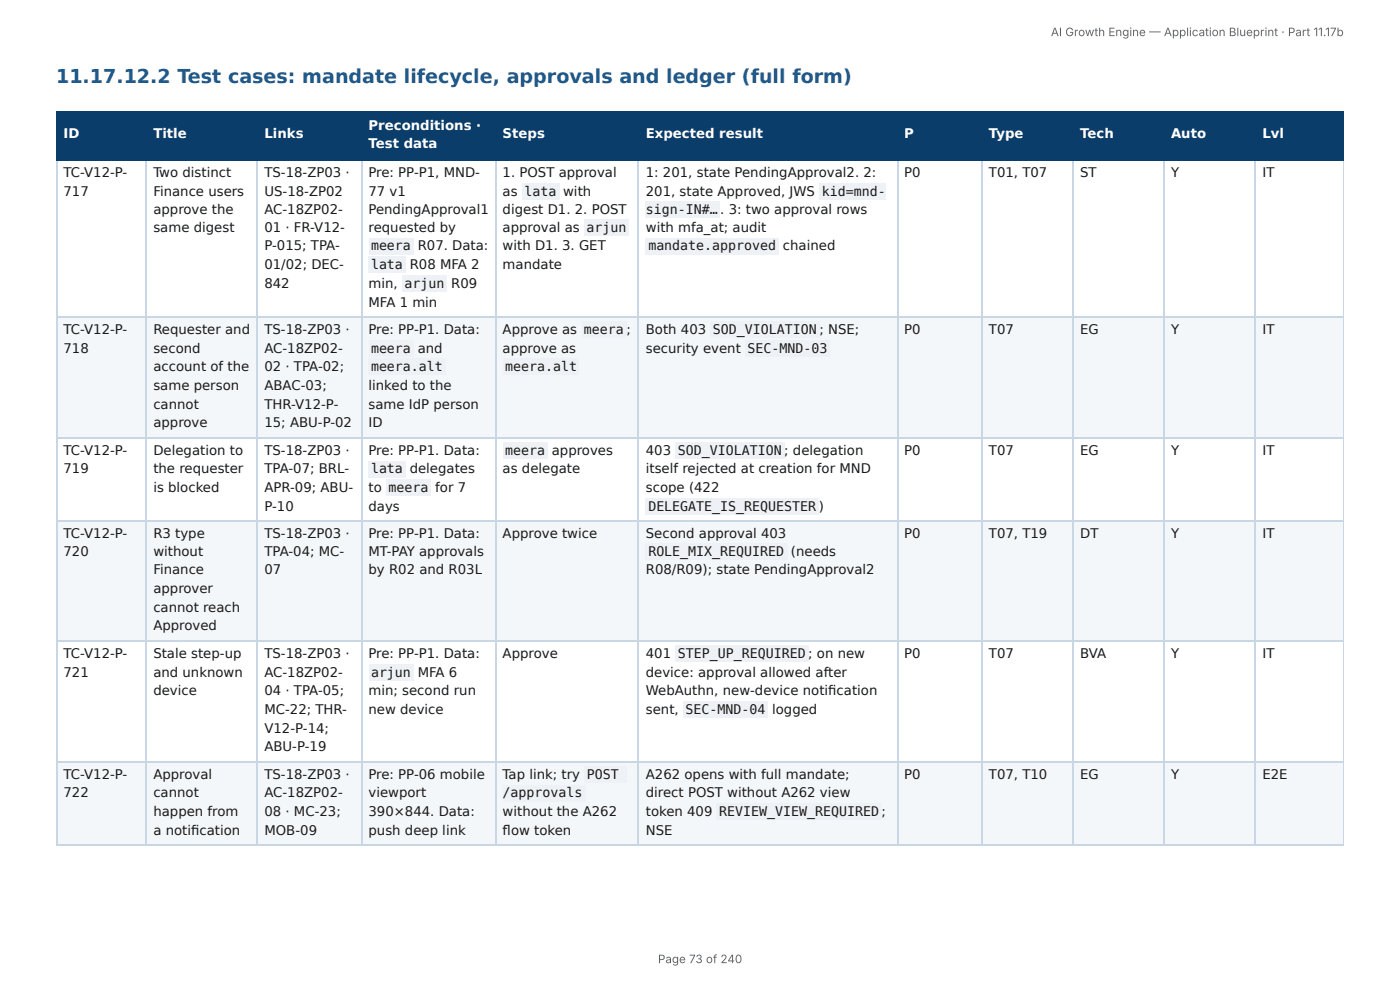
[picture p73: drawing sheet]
<svg xmlns="http://www.w3.org/2000/svg" width="297mm" height="210mm" viewBox="0 0 297 210" stroke-linecap="round" stroke-linejoin="round" font-family="sans-serif">
<defs><g id="words">
<text font-size="4.1" fill="#1f5a8c" x="11.9" y="17.7">11.17.12.2 Test cases: mandate lifecycle, approvals and ledger (full form)</text>
<g font-size="2.8" fill="#fff">
<text x="13.5" y="29.4">ID</text>
<text x="32.6" y="29.4">Title</text>
<text x="56.2" y="29.4">Links</text>
<text x="78.3" y="27.5">Preconditions ·</text>
<text x="106.8" y="29.4">Steps</text>
<text x="137.2" y="29.4">Expected result</text>
<text x="192.1" y="29.4">P</text>
<text x="210" y="29.4">Type</text>
<text x="229.4" y="29.4">Tech</text>
<text x="248.7" y="29.4">Auto</text>
<text x="268.1" y="29.4">Lvl</text>
<text x="78.3" y="31.5">Test data</text>
</g>
<g font-size="2.8" fill="#1a1a1a">
<text x="13.5" y="37.6">TC-V12-P-</text>
<text x="13.5" y="41.5">717</text>
<text x="32.6" y="37.6">Two distinct</text>
<text x="32.6" y="41.5">Finance users</text>
<text x="56.2" y="37.6">TS-18-ZP03 ·</text>
<text x="56.2" y="41.5">US-18-ZP02</text>
<text x="78.3" y="37.6">Pre: PP-P1, MND-</text>
<text x="78.3" y="41.5">77 v1</text>
<text x="106.8" y="37.6">1. POST approval</text>
<text x="106.8" y="41.5">as</text>
<text x="111.4" y="41.5">lata</text>
<text x="119.6" y="41.5">with</text>
<text x="137.2" y="37.6">1: 201, state PendingApproval2. 2:</text>
<text x="137.2" y="41.5">201, state Approved, JWS</text>
<text x="174.5" y="41.5">kid=mnd-</text>
<text x="192.1" y="37.6">P0</text>
<text x="210" y="37.6">T01, T07</text>
<text x="229.4" y="37.6">ST</text>
<text x="248.7" y="37.6">Y</text>
<text x="268.1" y="37.6">IT</text>
<text x="32.6" y="45.5">approve the</text>
<text x="56.2" y="45.5">AC-18ZP02-</text>
<text x="78.3" y="45.5">PendingApproval1</text>
<text x="106.8" y="45.5">digest D1. 2. POST</text>
<text x="137.2" y="45.5">sign-IN#…</text>
<text x="153" y="45.5">. 3: two approval rows</text>
<text x="32.6" y="49.2">same digest</text>
<text x="56.2" y="49.2">01 · FR-V12-</text>
<text x="56.2" y="53.2">P-015; TPA-</text>
<text x="78.3" y="49.2">requested by</text>
<text x="78.8" y="53.2">meera</text>
<text x="88.7" y="53.2">R07. Data:</text>
<text x="106.8" y="49.2">approval as</text>
<text x="106.8" y="53.2">with D1. 3. GET</text>
<text x="124.6" y="49.2">arjun</text>
<text x="137.2" y="49.2">with mfa_at; audit</text>
<text x="137.7" y="53.2">mandate.approved</text>
<text x="166.3" y="53.2">chained</text>
<text x="56.2" y="57.1">01/02; DEC-</text>
<text x="78.8" y="57.1">lata</text>
<text x="87" y="57.1">R08 MFA 2</text>
<text x="106.8" y="57.1">mandate</text>
<text x="56.2" y="61.1">842</text>
<text x="78.3" y="61.1">min,</text>
<text x="78.3" y="65.1">MFA 1 min</text>
<text x="85.9" y="61.1">arjun</text>
<text x="95.8" y="61.1">R09</text>
<text x="13.5" y="70.9">TC-V12-P-</text>
<text x="32.6" y="70.9">Requester and</text>
<text x="56.2" y="70.9">TS-18-ZP03 ·</text>
<text x="78.3" y="70.9">Pre: PP-P1. Data:</text>
<text x="106.8" y="70.9">Approve as</text>
<text x="124" y="70.9">meera ;</text>
<text x="137.2" y="70.9">Both 403</text>
<text x="151.4" y="70.9">SOD_VIOLATION ; NSE;</text>
<text x="192.1" y="70.9">P0</text>
<text x="210" y="70.9">T07</text>
<text x="229.4" y="70.9">EG</text>
<text x="248.7" y="70.9">Y</text>
<text x="268.1" y="70.9">IT</text>
<text x="13.5" y="74.9">718</text>
<text x="32.6" y="74.9">second</text>
<text x="56.2" y="74.9">AC-18ZP02-</text>
<text x="78.8" y="74.9">meera</text>
<text x="88.7" y="74.9">and</text>
<text x="106.8" y="74.9">approve as</text>
<text x="137.2" y="74.9">security event</text>
<text x="158.8" y="74.9">SEC-MND-03</text>
<text x="32.6" y="78.8">account of the</text>
<text x="32.6" y="82.8">same person</text>
<text x="56.2" y="78.8">02 · TPA-02;</text>
<text x="56.2" y="82.8">ABAC-03;</text>
<text x="78.3" y="82.8">linked to the</text>
<text x="78.8" y="78.8">meera.alt</text>
<text x="107.3" y="78.8">meera.alt</text>
<text x="32.6" y="86.8">cannot</text>
<text x="56.2" y="86.8">THR-V12-P-</text>
<text x="78.3" y="86.8">same IdP person</text>
<text x="32.6" y="90.8">approve</text>
<text x="56.2" y="90.8">15; ABU-P-02</text>
<text x="78.3" y="90.8">ID</text>
<text x="13.5" y="96.6">TC-V12-P-</text>
<text x="13.5" y="100.5">719</text>
<text x="32.6" y="96.6">Delegation to</text>
<text x="32.6" y="100.5">the requester</text>
<text x="56.2" y="96.6">TS-18-ZP03 ·</text>
<text x="56.2" y="100.5">TPA-07; BRL-</text>
<text x="78.3" y="96.6">Pre: PP-P1. Data:</text>
<text x="78.8" y="100.5">lata</text>
<text x="87" y="100.5">delegates</text>
<text x="106.8" y="100.5">as delegate</text>
<text x="107.3" y="96.6">meera</text>
<text x="117.2" y="96.6">approves</text>
<text x="137.2" y="96.6">403</text>
<text x="137.2" y="100.5">itself rejected at creation for MND</text>
<text x="144" y="96.6">SOD_VIOLATION ;</text>
<text x="168.4" y="96.6">delegation</text>
<text x="192.1" y="96.6">P0</text>
<text x="210" y="96.6">T07</text>
<text x="229.4" y="96.6">EG</text>
<text x="248.7" y="96.6">Y</text>
<text x="268.1" y="96.6">IT</text>
<text x="32.6" y="104.5">is blocked</text>
<text x="56.2" y="104.5">APR-09; ABU-</text>
<text x="78.3" y="104.5">to</text>
<text x="82.5" y="104.5">meera</text>
<text x="92.4" y="104.5">for 7</text>
<text x="137.2" y="104.5">scope (422</text>
<text x="56.2" y="108.5">P-10</text>
<text x="78.3" y="108.5">days</text>
<text x="137.7" y="108.5">DELEGATE_IS_REQUESTER</text>
<text x="173.9" y="108.5">)</text>
<text x="13.5" y="114.3">TC-V12-P-</text>
<text x="13.5" y="118">720</text>
<text x="32.6" y="114.3">R3 type</text>
<text x="32.6" y="118">without</text>
<text x="56.2" y="114.3">TS-18-ZP03 ·</text>
<text x="56.2" y="118">TPA-04; MC-</text>
<text x="78.3" y="114.3">Pre: PP-P1. Data:</text>
<text x="78.3" y="118">MT-PAY approvals</text>
<text x="106.8" y="114.3">Approve twice</text>
<text x="137.2" y="114.3">Second approval 403</text>
<text x="137.7" y="118">ROLE_MIX_REQUIRED</text>
<text x="168" y="118">(needs</text>
<text x="192.1" y="114.3">P0</text>
<text x="210" y="114.3">T07, T19</text>
<text x="229.4" y="114.3">DT</text>
<text x="248.7" y="114.3">Y</text>
<text x="268.1" y="114.3">IT</text>
<text x="32.6" y="122">Finance</text>
<text x="32.6" y="125.9">approver</text>
<text x="56.2" y="122">07</text>
<text x="78.3" y="122">by R02 and R03L</text>
<text x="137.2" y="122">R08/R09); state PendingApproval2</text>
<text x="32.6" y="129.9">cannot reach</text>
<text x="32.6" y="133.9">Approved</text>
<text x="13.5" y="139.7">TC-V12-P-</text>
<text x="13.5" y="143.7">721</text>
<text x="32.6" y="139.7">Stale step-up</text>
<text x="32.6" y="143.7">and unknown</text>
<text x="56.2" y="139.7">TS-18-ZP03 ·</text>
<text x="56.2" y="143.7">AC-18ZP02-</text>
<text x="78.3" y="139.7">Pre: PP-P1. Data:</text>
<text x="78.8" y="143.7">arjun</text>
<text x="88.7" y="143.7">MFA 6</text>
<text x="106.8" y="139.7">Approve</text>
<text x="137.2" y="139.7">401</text>
<text x="137.2" y="143.7">device: approval allowed after</text>
<text x="144" y="139.7">STEP_UP_REQUIRED ; on new</text>
<text x="192.1" y="139.7">P0</text>
<text x="210" y="139.7">T07</text>
<text x="229.4" y="139.7">BVA</text>
<text x="248.7" y="139.7">Y</text>
<text x="268.1" y="139.7">IT</text>
<text x="32.6" y="147.6">device</text>
<text x="56.2" y="147.6">04 · TPA-05;</text>
<text x="78.3" y="147.6">min; second run</text>
<text x="137.2" y="147.6">WebAuthn, new-device notifi cation</text>
<text x="56.2" y="151.6">MC-22; THR-</text>
<text x="56.2" y="155.6">V12-P-14;</text>
<text x="78.3" y="151.6">new device</text>
<text x="137.2" y="151.6">sent,</text>
<text x="145.6" y="151.6">SEC-MND-04</text>
<text x="164" y="151.6">logged</text>
<text x="56.2" y="159.5">ABU-P-19</text>
<text x="13.5" y="165.4">TC-V12-P-</text>
<text x="32.6" y="165.4">Approval</text>
<text x="56.2" y="165.4">TS-18-ZP03 ·</text>
<text x="78.3" y="165.4">Pre: PP-06 mobile</text>
<text x="106.8" y="165.4">Tap link; try</text>
<text x="124.6" y="165.4">POST</text>
<text x="137.2" y="165.4">A262 opens with full mandate;</text>
<text x="192.1" y="165.4">P0</text>
<text x="210" y="165.4">T07, T10</text>
<text x="229.4" y="165.4">EG</text>
<text x="248.7" y="165.4">Y</text>
<text x="268.1" y="165.4">E2E</text>
<text x="13.5" y="169.3">722</text>
<text x="32.6" y="169.3">cannot</text>
<text x="32.6" y="173.3">happen from</text>
<text x="56.2" y="169.3">AC-18ZP02-</text>
<text x="56.2" y="173.3">08 · MC-23;</text>
<text x="78.3" y="169.3">viewport</text>
<text x="78.3" y="173.3">390×844. Data:</text>
<text x="106.8" y="169.3">/approvals</text>
<text x="106.8" y="173.3">without the A262</text>
<text x="137.2" y="169.3">direct POST without A262 view</text>
<text x="137.2" y="173.3">token 409</text>
<text x="152.8" y="173.3">REVIEW_VIEW_REQUIRED ;</text>
<text x="32.6" y="177.3">a notifi cation</text>
<text x="56.2" y="177.3">MOB-09</text>
<text x="78.3" y="177.3">push deep link</text>
<text x="106.8" y="177.3">fl ow token</text>
<text x="137.2" y="177.3">NSE</text>
</g>
<g font-size="2.5" fill="#666">
<text x="223.2" y="7.7">AI Growth Engine — Application Blueprint · Part 11.17b</text>
<text x="139.7" y="204.5">Page 73 of 240</text>
</g>
</g></defs>
<g fill="#0b3d6b">
<path d="M12.2 23.5h19v10.4h-19z"/>
<path d="M31.2 23.5h23.6v10.4h-23.6z"/>
<path d="M54.8 23.5h21.9v10.4h-21.9z"/>
<path d="M76.7 23.5h28.6v10.4h-28.6z"/>
<path d="M105.3 23.5h30.4v10.4h-30.4z"/>
<path d="M135.7 23.5h54.8v10.4h-54.8z"/>
<path d="M190.5 23.5h18v10.4h-18z"/>
<path d="M208.5 23.5h19.6v10.4h-19.6z"/>
<path d="M228.1 23.5h19.3v10.4h-19.3z"/>
<path d="M247.4 23.5h19.3v10.4h-19.3z"/>
<path d="M266.7 23.5h18.7v10.4h-18.7z"/>
</g>
<g fill="#f4f7fa">
<path d="M12.2 67.5h19v25.4h-19z"/>
<path d="M31.2 67.5h23.6v25.4h-23.6z"/>
<path d="M54.8 67.5h21.9v25.4h-21.9z"/>
<path d="M76.7 67.5h28.6v25.4h-28.6z"/>
<path d="M105.3 67.5h30.4v25.4h-30.4z"/>
<path d="M135.7 67.5h54.8v25.4h-54.8z"/>
<path d="M190.5 67.5h18v25.4h-18z"/>
<path d="M208.5 67.5h19.6v25.4h-19.6z"/>
<path d="M228.1 67.5h19.3v25.4h-19.3z"/>
<path d="M247.4 67.5h19.3v25.4h-19.3z"/>
<path d="M266.7 67.5h18.7v25.4h-18.7z"/>
<path d="M12.2 110.6h19v25.7h-19z"/>
<path d="M31.2 110.6h23.6v25.7h-23.6z"/>
<path d="M54.8 110.6h21.9v25.7h-21.9z"/>
<path d="M76.7 110.6h28.6v25.7h-28.6z"/>
<path d="M105.3 110.6h30.4v25.7h-30.4z"/>
<path d="M135.7 110.6h54.8v25.7h-54.8z"/>
<path d="M190.5 110.6h18v25.7h-18z"/>
<path d="M208.5 110.6h19.6v25.7h-19.6z"/>
<path d="M228.1 110.6h19.3v25.7h-19.3z"/>
<path d="M247.4 110.6h19.3v25.7h-19.3z"/>
<path d="M266.7 110.6h18.7v25.7h-18.7z"/>
<path d="M12.2 161.7h19v17.7h-19z"/>
<path d="M31.2 161.7h23.6v17.7h-23.6z"/>
<path d="M54.8 161.7h21.9v17.7h-21.9z"/>
<path d="M76.7 161.7h28.6v17.7h-28.6z"/>
<path d="M105.3 161.7h30.4v17.7h-30.4z"/>
<path d="M135.7 161.7h54.8v17.7h-54.8z"/>
<path d="M190.5 161.7h18v17.7h-18z"/>
<path d="M208.5 161.7h19.6v17.7h-19.6z"/>
<path d="M228.1 161.7h19.3v17.7h-19.3z"/>
<path d="M247.4 161.7h19.3v17.7h-19.3z"/>
<path d="M266.7 161.7h18.7v17.7h-18.7z"/>
</g>
<g fill="none" stroke="#0b3d6b" stroke-width=".26">
<path d="M11.9 23.7h273.5M11.9 34h273.5M12 23.5v10.6M31.1 23.5v10.6M54.6 23.5v10.6M76.9 23.5v10.6M105.4 23.5v10.6M135.6 23.5v10.6M190.6 23.5v10.6M208.6 23.5v10.6M227.9 23.5v10.6M247.3 23.5v10.6"/>
<path d="M266.6 23.5v10.6"/>
</g>
<path d="M285.3 23.5v10.6" fill="none" stroke="#0b3d6b" stroke-width=".21"/>
<g fill="none" stroke="#c9d6e3" stroke-width=".26">
<path d="M12 34.1v145.3M31.1 34.1v145.3M54.6 34.1v145.3M76.9 34.1v145.3M105.4 34.1v145.3M135.6 34.1v145.3M190.6 34.1v145.3M208.6 34.1v145.3M227.9 34.1v145.3M247.3 34.1v145.3M266.6 34.1v145.3M11.9 67.3h273.5"/>
<path d="M11.9 93h273.5M11.9 110.7h273.5M11.9 136.1h273.5M11.9 161.8h273.5M11.9 179.5h273.5"/>
</g>
<path d="M285.3 34.1v145.3" fill="none" stroke="#c9d6e3" stroke-width=".21"/>
<g fill="#eef2f6">
<path d="M78.3 50.5h9.5v3.5h-9.5z"/>
<path d="M78.3 54.5h8v3.4h-8z"/>
<path d="M85.5 58.5h9.5v3.4h-9.5z"/>
<path d="M110.9 38.9h7.9v3.4h-7.9z"/>
<path d="M124.1 46.6h9.5v3.4h-9.5z"/>
<path d="M174.1 38.9h14v3.4h-14z"/>
<path d="M137.1 42.9h15.8v3.4h-15.8z"/>
<path d="M137.1 50.5h28.3v3.5h-28.3z"/>
<path d="M78.3 72.2h9.5v3.5h-9.5z"/>
<path d="M78.3 76.2h16.4v3.4h-16.4z"/>
<path d="M123.6 68.3h9.5v3.4h-9.5z"/>
<path d="M106.9 76.2h16.1v3.4h-16.1z"/>
<path d="M150.8 68.3h23.3v3.4h-23.3z"/>
<path d="M158.2 72.2h18v3.5h-18z"/>
<path d="M78.3 97.9h8v3.4h-8z"/>
<path d="M82 101.9h9.5v3.4h-9.5z"/>
<path d="M106.9 93.9h9.5v3.5h-9.5z"/>
<path d="M143.4 93.9h23.3v3.5h-23.3z"/>
<path d="M137.1 105.8h36.7v3.5h-36.7z"/>
<path d="M137.1 115.4h30.1v3.4h-30.1z"/>
<path d="M78.3 141h9.5v3.5h-9.5z"/>
<path d="M143.4 137.1h28.3v3.4h-28.3z"/>
<path d="M145 149h18v3.4h-18z"/>
<path d="M124.1 162.7h9v3.5h-9z"/>
<path d="M106.9 166.7h17.5v3.4h-17.5z"/>
<path d="M152.1 170.7h35.2v3.4h-35.2z"/>
</g>
<use href="#words"/>
</svg>
